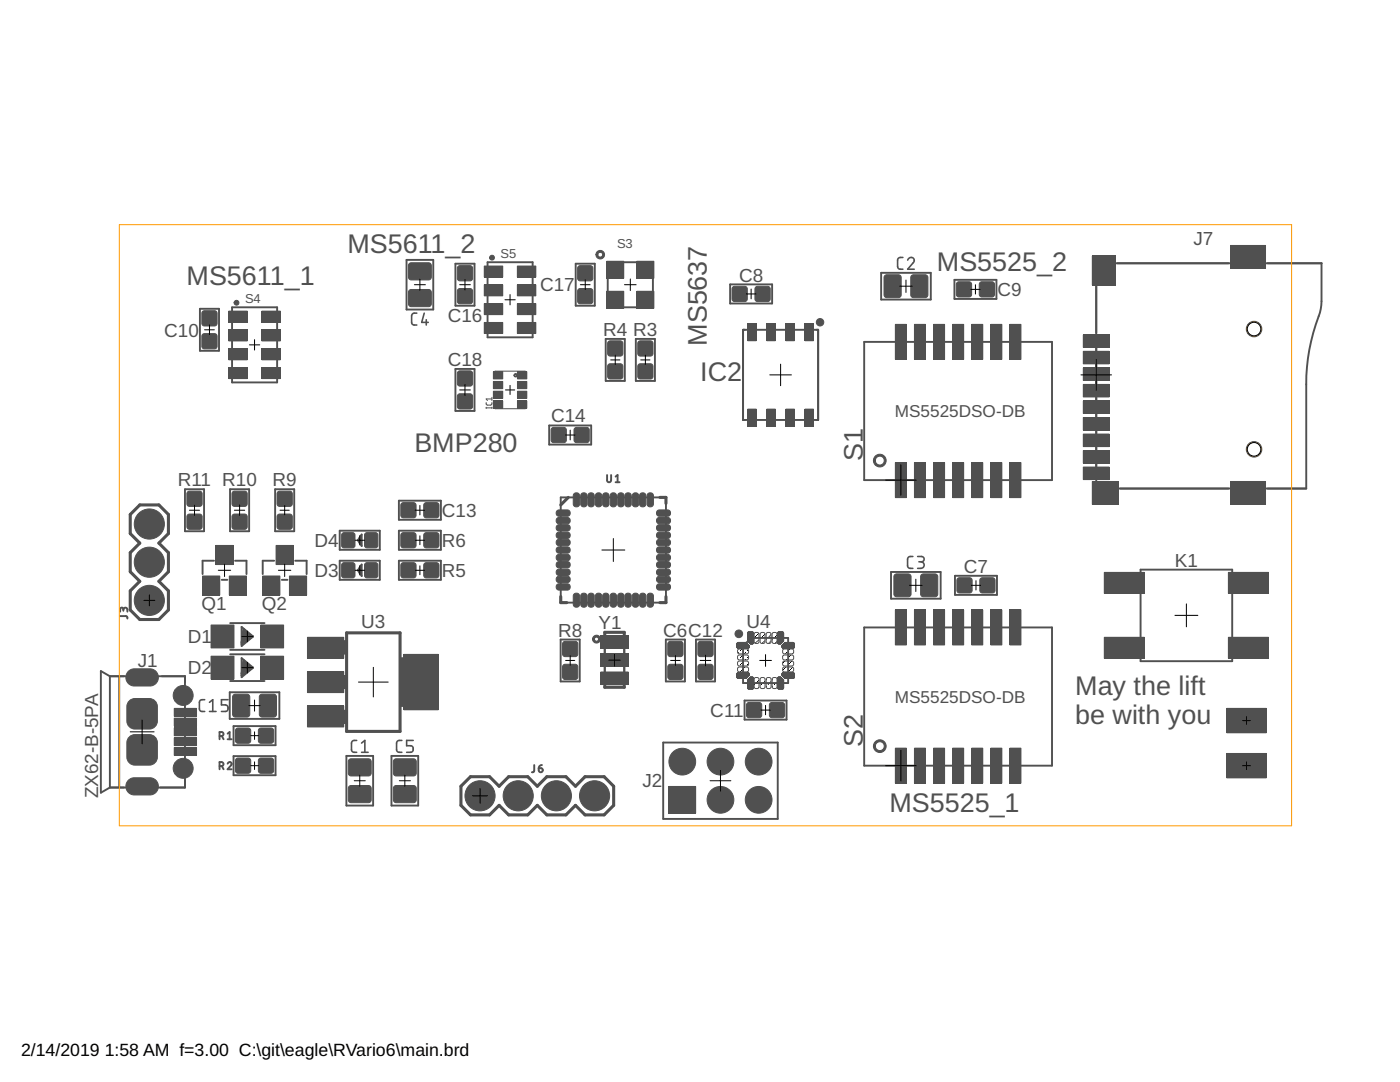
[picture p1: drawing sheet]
<svg xmlns="http://www.w3.org/2000/svg" width="279mm" height="216mm" viewBox="0 0 279 216" stroke-linecap="round" stroke-linejoin="round" font-family="sans-serif">
<defs><g id="words">
<g font-size="5.4" fill="#505050">
<text x="69.3" y="50.5">MS5611_2</text>
<text x="37.2" y="56.8">MS5611_1</text>
<text x="187" y="54">MS5525_2</text>
<text x="141.1" y="69" transform="rotate(-90 141.1 69)">MS5637</text>
<text x="139.7" y="76.1">IC2</text>
<text x="82.7" y="90.1">BMP280</text>
<text x="172.2" y="92" transform="rotate(-90 172.2 92)">S1</text>
<text x="214.6" y="138.7">May the lift</text>
<text x="172.2" y="149" transform="rotate(-90 172.2 149)">S2</text>
<text x="214.6" y="144.4">be with you</text>
<text x="177.5" y="162.1">MS5525_1</text>
</g>
<g font-size="3.8" fill="#505050">
<text x="238.2" y="48.8">J7</text>
<text x="107.8" y="58.2">C17</text>
<text x="147.5" y="56.2">C8</text>
<text x="199" y="59.1">C9</text>
<text x="89.3" y="64.2">C16</text>
<text x="32.8" y="67.1">C10</text>
<text x="120.4" y="67.1">R4 R3</text>
<text x="89.3" y="73">C18</text>
<text x="110" y="84.1">C14</text>
<text x="35.5" y="97">R11 R10</text>
<text x="54.4" y="97">R9</text>
<text x="88.2" y="103.1">C13</text>
<text x="62.8" y="109.1">D4</text>
<text x="88.2" y="109.1">R6</text>
<text x="234.5" y="113.1">K1</text>
<text x="62.8" y="115.1">D3</text>
<text x="88.2" y="115.1">R5</text>
<text x="192.4" y="114.3">C7</text>
<text x="40.2" y="121.8">Q1</text>
<text x="52.2" y="121.8">Q2</text>
<text x="72.1" y="125.2">U3</text>
<text x="119.5" y="125.5">Y1</text>
<text x="149" y="125.3">U4</text>
<text x="37.5" y="128.3">D1</text>
<text x="111.4" y="127">R8</text>
<text x="132.4" y="127">C6C12</text>
<text x="27.5" y="133.1">J1</text>
<text x="37.5" y="134.6">D2</text>
<text x="141.8" y="143">C11</text>
<text x="19.6" y="159.3" transform="rotate(-90 19.6 159.3)">ZX62-B-5PA</text>
<text x="128.2" y="157.1">J2</text>
</g>
<g font-size="3.5">
<text x="4.2" y="210.7">2/14/2019</text>
<text x="20.9" y="210.7">1:58 AM f=3.00 C:\git\eagle\RVario6\main.brd</text>
</g>
<g font-size="3.4" fill="#505050">
<text x="178.6" y="83.2">MS5525DSO-DB</text>
<text x="178.6" y="140.2">MS5525DSO-DB</text>
</g>
<g font-size="2.6" fill="#505050">
<text x="99.9" y="51.4">S5</text>
<text x="123.1" y="49.6">S3</text>
<text x="48.9" y="60.4">S4</text>
</g>
</g></defs>
<g fill="#505050" stroke="#505050" stroke-width=".2">
<path d="M47.1 145.5l.4-.2h2.3l.2 .5v2.3l-.5 .2-2.3-.1-.2-.4z" fill-rule="evenodd"/>
<path d="M51.6 145.5l.5-.2h2.3l.2 .5-.1 2.3-.4 .2-2.3-.1-.2-.4z" fill-rule="evenodd"/>
<path d="M47.2 151.3h2.3l.5 .2v2.3l-.2 .4-2.3 .1-.4-.3-.1-2.2z" fill-rule="evenodd"/>
<path d="M51.6 151.5l.5-.2h2.3l.2 .5-.1 2.2-.4 .3-2.3-.1-.2-.4z" fill-rule="evenodd"/>
<path d="M111.3 101.8l1.9-.1a.64 .64 0 0 1 .6 .7 .64 .64 0 0 1-.6 .6h-1.6a.66 .66 0 0 1-.6-.5 .66 .66 0 0 1 .3-.7z" fill-rule="evenodd"/>
<path d="M111.3 103.3h1.9a.64 .64 0 0 1 .6 .6 .64 .64 0 0 1-.6 .6h-1.6a.66 .66 0 0 1-.6-.5 .66 .66 0 0 1 .3-.7z" fill-rule="evenodd"/>
<path d="M111.3 104.8l1.9-.1a.64 .64 0 0 1 .6 .6 .64 .64 0 0 1-.6 .7h-1.6a.66 .66 0 0 1-.6-.5 .66 .66 0 0 1 .3-.7z" fill-rule="evenodd"/>
<path d="M111.3 106.2h1.9a.64 .64 0 0 1 .6 .6 .64 .64 0 0 1-.6 .6h-1.6a.66 .66 0 0 1-.6-.5 .66 .66 0 0 1 .3-.7z" fill-rule="evenodd"/>
<path d="M111.3 107.7l1.9-.1a.64 .64 0 0 1 .6 .6 .64 .64 0 0 1-.6 .7h-1.6a.66 .66 0 0 1-.6-.5 .66 .66 0 0 1 .3-.7z" fill-rule="evenodd"/>
<path d="M111.3 109.2l1.9-.1a.64 .64 0 0 1 .6 .6 .64 .64 0 0 1-.6 .7h-1.6a.66 .66 0 0 1-.6-.5 .66 .66 0 0 1 .3-.7z" fill-rule="evenodd"/>
<path d="M111.3 110.7l1.9-.1a.64 .64 0 0 1 .6 .7 .64 .64 0 0 1-.6 .6h-1.6a.66 .66 0 0 1-.6-.5 .66 .66 0 0 1 .3-.7z" fill-rule="evenodd"/>
<path d="M111.3 112.1h1.9a.64 .64 0 0 1 .6 .6 .64 .64 0 0 1-.6 .6h-1.6a.66 .66 0 0 1-.6-.5 .66 .66 0 0 1 .3-.7z" fill-rule="evenodd"/>
<path d="M111.3 113.6h1.9a.64 .64 0 0 1 .6 .6 .64 .64 0 0 1-.6 .6h-1.6a.66 .66 0 0 1-.6-.5 .66 .66 0 0 1 .3-.7z" fill-rule="evenodd"/>
<path d="M111.3 115.1l1.9-.1a.64 .64 0 0 1 .6 .6 .64 .64 0 0 1-.6 .6h-1.6a.66 .66 0 0 1-.6-.5 .66 .66 0 0 1 .3-.6z" fill-rule="evenodd"/>
<path d="M111.3 116.6l1.9-.1a.64 .64 0 0 1 .6 .6 .64 .64 0 0 1-.6 .7h-1.6a.66 .66 0 0 1-.6-.6 .66 .66 0 0 1 .3-.6z" fill-rule="evenodd"/>
<path d="M114.5 118.6a.66 .66 0 0 1 .7-.2 .66 .66 0 0 1 .5 .5v1.7a.64 .64 0 0 1-.7 .6 .64 .64 0 0 1-.6-.6z" fill-rule="evenodd"/>
<path d="M116 118.6a.66 .66 0 0 1 .7-.2 .66 .66 0 0 1 .5 .5v1.7a.64 .64 0 0 1-.7 .6 .64 .64 0 0 1-.6-.6z" fill-rule="evenodd"/>
<path d="M117.4 118.6a.66 .66 0 0 1 .7-.2 .66 .66 0 0 1 .5 .5v1.7a.64 .64 0 0 1-.6 .6 .64 .64 0 0 1-.7-.6z" fill-rule="evenodd"/>
<path d="M118.9 118.6a.66 .66 0 0 1 .7-.2 .66 .66 0 0 1 .5 .5v1.7a.64 .64 0 0 1-.6 .6 .64 .64 0 0 1-.7-.6z" fill-rule="evenodd"/>
<path d="M120.3 118.6a.66 .66 0 0 1 .7-.2 .66 .66 0 0 1 .5 .5v1.7a.64 .64 0 0 1-.6 .6 .64 .64 0 0 1-.6-.6z" fill-rule="evenodd"/>
<path d="M121.8 118.6a.66 .66 0 0 1 .7-.2 .66 .66 0 0 1 .5 .5v1.7a.64 .64 0 0 1-.6 .6 .64 .64 0 0 1-.6-.6z" fill-rule="evenodd"/>
<path d="M123.4 118.6a.66 .66 0 0 1 .6-.2 .66 .66 0 0 1 .5 .5v1.7a.64 .64 0 0 1-.6 .6 .64 .64 0 0 1-.6-.6z" fill-rule="evenodd"/>
<path d="M124.8 118.6a.66 .66 0 0 1 .7-.2 .66 .66 0 0 1 .5 .5v1.7a.64 .64 0 0 1-.7 .6 .64 .64 0 0 1-.6-.6z" fill-rule="evenodd"/>
<path d="M126.3 118.6a.66 .66 0 0 1 .7-.2 .66 .66 0 0 1 .5 .5v1.7a.64 .64 0 0 1-.7 .6 .64 .64 0 0 1-.6-.6z" fill-rule="evenodd"/>
<path d="M127.7 118.6a.66 .66 0 0 1 .7-.2 .66 .66 0 0 1 .5 .5v1.7a.64 .64 0 0 1-.6 .6 .64 .64 0 0 1-.7-.6z" fill-rule="evenodd"/>
<path d="M129.2 118.6a.66 .66 0 0 1 .7-.2 .66 .66 0 0 1 .5 .5v1.7a.64 .64 0 0 1-.6 .6 .64 .64 0 0 1-.7-.6z" fill-rule="evenodd"/>
<path d="M131.3 116.6l2-.1a.64 .64 0 0 1 .5 .6 .64 .64 0 0 1-.5 .7h-1.7a.66 .66 0 0 1-.6-.6 .66 .66 0 0 1 .3-.6z" fill-rule="evenodd"/>
<path d="M131.3 115.1l2-.1a.64 .64 0 0 1 .5 .6 .64 .64 0 0 1-.5 .6h-1.7a.66 .66 0 0 1-.6-.5 .66 .66 0 0 1 .3-.6z" fill-rule="evenodd"/>
<path d="M131.3 113.6h2a.64 .64 0 0 1 .5 .6 .64 .64 0 0 1-.5 .6h-1.7a.66 .66 0 0 1-.6-.5 .66 .66 0 0 1 .3-.7z" fill-rule="evenodd"/>
<path d="M131.3 112.1h2a.64 .64 0 0 1 .5 .6 .64 .64 0 0 1-.5 .6h-1.7a.66 .66 0 0 1-.6-.5 .66 .66 0 0 1 .3-.7z" fill-rule="evenodd"/>
<path d="M131.3 110.7l2-.1a.64 .64 0 0 1 .5 .7 .64 .64 0 0 1-.5 .6h-1.7a.66 .66 0 0 1-.6-.5 .66 .66 0 0 1 .3-.7z" fill-rule="evenodd"/>
<path d="M131.3 109.2l2-.1a.64 .64 0 0 1 .5 .6 .64 .64 0 0 1-.5 .7h-1.7a.66 .66 0 0 1-.6-.5 .66 .66 0 0 1 .3-.7z" fill-rule="evenodd"/>
<path d="M131.3 107.7l2-.1a.64 .64 0 0 1 .5 .6 .64 .64 0 0 1-.5 .7h-1.7a.66 .66 0 0 1-.6-.5 .66 .66 0 0 1 .3-.7z" fill-rule="evenodd"/>
<path d="M131.3 106.2h2a.64 .64 0 0 1 .5 .6 .64 .64 0 0 1-.5 .6h-1.7a.66 .66 0 0 1-.6-.5 .66 .66 0 0 1 .3-.7z" fill-rule="evenodd"/>
<path d="M131.3 104.8l2-.1a.64 .64 0 0 1 .5 .6 .64 .64 0 0 1-.5 .7h-1.7a.66 .66 0 0 1-.6-.5 .66 .66 0 0 1 .3-.7z" fill-rule="evenodd"/>
<path d="M131.3 103.3h2a.64 .64 0 0 1 .5 .6 .64 .64 0 0 1-.5 .6h-1.7a.66 .66 0 0 1-.6-.5 .66 .66 0 0 1 .3-.7z" fill-rule="evenodd"/>
<path d="M131.3 101.8l2-.1a.64 .64 0 0 1 .5 .7 .64 .64 0 0 1-.5 .6h-1.7a.66 .66 0 0 1-.6-.5 .66 .66 0 0 1 .3-.7z" fill-rule="evenodd"/>
<path d="M129.2 98.6a.66 .66 0 0 1 .7-.2 .66 .66 0 0 1 .5 .5v1.7a.64 .64 0 0 1-.6 .5 .64 .64 0 0 1-.7-.5z" fill-rule="evenodd"/>
<path d="M127.7 98.6a.66 .66 0 0 1 .7-.2 .66 .66 0 0 1 .5 .5v1.7a.64 .64 0 0 1-.6 .5 .64 .64 0 0 1-.7-.5z" fill-rule="evenodd"/>
<path d="M126.3 98.6a.66 .66 0 0 1 .7-.2 .66 .66 0 0 1 .5 .5v1.7a.64 .64 0 0 1-.7 .5 .64 .64 0 0 1-.6-.5z" fill-rule="evenodd"/>
<path d="M124.8 98.6a.66 .66 0 0 1 .7-.2 .66 .66 0 0 1 .5 .5v1.7a.64 .64 0 0 1-.7 .5 .64 .64 0 0 1-.6-.5z" fill-rule="evenodd"/>
<path d="M123.4 98.6a.66 .66 0 0 1 .6-.2 .66 .66 0 0 1 .5 .5v1.7a.64 .64 0 0 1-.6 .5 .64 .64 0 0 1-.6-.5z" fill-rule="evenodd"/>
<path d="M121.8 98.6a.66 .66 0 0 1 .7-.2 .66 .66 0 0 1 .5 .5v1.7a.64 .64 0 0 1-.6 .5 .64 .64 0 0 1-.6-.5z" fill-rule="evenodd"/>
<path d="M120.3 98.6a.66 .66 0 0 1 .7-.2 .66 .66 0 0 1 .5 .5v1.7a.64 .64 0 0 1-.6 .5 .64 .64 0 0 1-.6-.5z" fill-rule="evenodd"/>
<path d="M118.9 98.6a.66 .66 0 0 1 .7-.2 .66 .66 0 0 1 .5 .5v1.7a.64 .64 0 0 1-.6 .5 .64 .64 0 0 1-.7-.5z" fill-rule="evenodd"/>
<path d="M117.4 98.6a.66 .66 0 0 1 .7-.2 .66 .66 0 0 1 .5 .5v1.7a.64 .64 0 0 1-.6 .5 .64 .64 0 0 1-.7-.5z" fill-rule="evenodd"/>
<path d="M116 98.6a.66 .66 0 0 1 .7-.2 .66 .66 0 0 1 .5 .5v1.7a.64 .64 0 0 1-.7 .5 .64 .64 0 0 1-.6-.5z" fill-rule="evenodd"/>
<path d="M114.5 98.6a.66 .66 0 0 1 .7-.2 .66 .66 0 0 1 .5 .5v1.7a.64 .64 0 0 1-.7 .5 .64 .64 0 0 1-.6-.5z" fill-rule="evenodd"/>
<path d="M25.8 139.9l.7-.5h.4h2.9a1.62 1.62 0 0 1 1.6 1.6v2.9a1.62 1.62 0 0 1-1.6 1.6h-2.9a1.62 1.62 0 0 1-1.6-1.6v-2.9l.1-.4z" fill-rule="evenodd"/>
<path d="M25.8 147.1l.7-.5h.4h2.9a1.62 1.62 0 0 1 1.6 1.6v2.9a1.62 1.62 0 0 1-1.6 1.6h-2.9a1.62 1.62 0 0 1-1.6-1.6v-2.9l.1-.4z" fill-rule="evenodd"/>
<path d="M69.8 156.8h4l.3 .5-.1 2.6-.5 .3-3.7-.1-.3-.5v-2.3z" fill-rule="evenodd"/>
<path d="M69.8 151.5h4l.3 .5-.1 2.6-.5 .2h-3.7l-.3-.5v-2.3z" fill-rule="evenodd"/>
<path d="M176.5 55.1l.5-.3h2.3l.5 .3 .1 3.7-.3 .5-2.6 .1-.5-.3z" fill-rule="evenodd"/>
<path d="M181.8 55.1l.5-.3h2.3l.5 .3 .1 3.7-.3 .5-2.6 .1-.5-.3z" fill-rule="evenodd"/>
<path d="M178.5 114.8l.5-.3h2.3l.4 .3 .1 3.7-.3 .5-2.5 .1-.5-.3z" fill-rule="evenodd"/>
<path d="M183.8 114.8l.5-.3h2.3l.5 .3 .1 3.7-.3 .5-2.6 .1-.5-.3z" fill-rule="evenodd"/>
<path d="M81.8 57.8h4l.3 .5-.1 2.6-.5 .3-3.7-.1-.3-.5v-2.3z" fill-rule="evenodd"/>
<path d="M81.8 52.5h4l.3 .5-.1 2.6-.5 .3-3.7-.1-.3-.5v-2.3z" fill-rule="evenodd"/>
<path d="M78.8 156.8h4l.3 .5-.1 2.6-.5 .3-3.7-.1-.3-.5v-2.3z" fill-rule="evenodd"/>
<path d="M78.8 151.5h4l.3 .5-.1 2.6-.5 .2h-3.7l-.3-.5v-2.3z" fill-rule="evenodd"/>
<path d="M133.5 132.6l2.3-.1 .4 .3 .1 2.3-.2 .4-2.3 .1-.5-.3v-2.2z" fill-rule="evenodd"/>
<path d="M133.5 128h2.3l.4 .2 .1 2.3-.2 .5h-2.3l-.5-.2v-2.3z" fill-rule="evenodd"/>
<path d="M195.6 115.5l.5-.2h2.2l.3 .5-.1 2.3-.4 .2h-2.3l-.3-.5z" fill-rule="evenodd"/>
<path d="M191 115.5l.5-.2h2.3l.2 .5-.1 2.3-.4 .2h-2.3l-.2-.5z" fill-rule="evenodd"/>
<path d="M146.3 57.2l2.3-.1 .5 .3v2.3l-.2 .4-2.3 .1-.4-.3-.1-2.3z" fill-rule="evenodd"/>
<path d="M150.9 57.2l2.3-.1 .4 .3 .1 2.3-.2 .4-2.3 .1-.5-.3v-2.3z" fill-rule="evenodd"/>
<path d="M195.5 56.5l.4-.3 2.3 .1 .3 .4-.1 2.3-.4 .3-2.3-.1-.3-.5z" fill-rule="evenodd"/>
<path d="M190.9 56.5l.5-.3 2.3 .1 .2 .4-.1 2.3-.4 .3-2.3-.1-.2-.5z" fill-rule="evenodd"/>
<path d="M40.4 66.8l.4-.2h2.3l.2 .5v2.3l-.5 .2-2.3-.1-.2-.4z" fill-rule="evenodd"/>
<path d="M40.4 62.3l.4-.3 2.3 .1 .2 .4v2.3l-.5 .2h-2.3l-.2-.5z" fill-rule="evenodd"/>
<path d="M127.5 68.1l2.3-.1 .5 .3v2.2l-.2 .5-2.3 .1-.5-.3v-2.3z" fill-rule="evenodd"/>
<path d="M127.5 72.7l2.3-.1 .5 .2v2.3l-.2 .5h-2.3l-.5-.2v-2.3z" fill-rule="evenodd"/>
<path d="M121.3 68.3l.5-.3 2.3 .1 .2 .4-.1 2.3-.4 .3-2.3-.1-.2-.5z" fill-rule="evenodd"/>
<path d="M121.3 72.8l.5-.2 2.3 .1 .2 .4-.1 2.3-.4 .2h-2.3l-.2-.5z" fill-rule="evenodd"/>
<path d="M147.2 129.7l.3-.2h1.6l.2 .2 .1 .4-.3 .4h-1.6l-.3-.2z" fill-rule="evenodd"/>
<path d="M147.2 130.9l.3-.2h1.6l.2 .2 .1 .4-.3 .4h-1.6l-.3-.2z" fill-rule="evenodd"/>
<path d="M147.2 132.1l.3-.2h1.6l.2 .2 .1 .4-.3 .4h-1.6l-.3-.2z" fill-rule="evenodd"/>
<path d="M147.2 133.3l.3-.2h1.6l.2 .2 .1 .4-.3 .4h-1.6l-.3-.2z" fill-rule="evenodd"/>
<path d="M150.7 135.2h.6l.2 .3v1.6l-.4 .3-.4-.1-.2-.2v-1.6z" fill-rule="evenodd"/>
<path d="M151.9 135.2h.6l.2 .3v1.6l-.4 .3-.4-.1-.2-.2v-1.6z" fill-rule="evenodd"/>
<path d="M153.1 135.2h.6l.2 .3v1.6l-.4 .3-.4-.1-.2-.2v-1.6z" fill-rule="evenodd"/>
<path d="M154.3 135.2h.6l.2 .3v1.6l-.4 .3-.4-.1-.2-.2v-1.6z" fill-rule="evenodd"/>
<path d="M156.2 133.3l.3-.2h1.5l.3 .2 .1 .4-.4 .4h-1.5l-.3-.2z" fill-rule="evenodd"/>
<path d="M156.2 132.1l.3-.2h1.5l.3 .2 .1 .4-.4 .4h-1.5l-.3-.2z" fill-rule="evenodd"/>
<path d="M156.2 130.9l.3-.2h1.5l.3 .2 .1 .4-.4 .4h-1.5l-.3-.2z" fill-rule="evenodd"/>
<path d="M156.2 129.7l.3-.2h1.5l.3 .2 .1 .4-.4 .4h-1.5l-.3-.2z" fill-rule="evenodd"/>
<path d="M154.3 126.2h.6l.2 .3v1.6l-.4 .3h-.4l-.2-.3v-1.6z" fill-rule="evenodd"/>
<path d="M153.1 126.2h.6l.2 .3v1.6l-.4 .3h-.4l-.2-.3v-1.6z" fill-rule="evenodd"/>
<path d="M151.9 126.2h.6l.2 .3v1.6l-.4 .3h-.4l-.2-.3v-1.6z" fill-rule="evenodd"/>
<path d="M150.7 126.2h.6l.2 .3v1.6l-.4 .3h-.4l-.2-.3v-1.6z" fill-rule="evenodd"/>
<path d="M149.2 140.2h2.3l.4 .2 .1 2.3-.2 .4-2.3 .1-.5-.2v-2.3z" fill-rule="evenodd"/>
<path d="M153.6 140.4l.5-.2h2.2l.3 .5-.1 2.3-.4 .2-2.3-.1-.3-.4z" fill-rule="evenodd"/>
<path d="M139.5 132.6l2.3-.1 .5 .3v2.3l-.2 .4-2.3 .1-.5-.3v-2.2z" fill-rule="evenodd"/>
<path d="M139.3 128.2l.5-.2h2.3l.2 .5v2.3l-.5 .2h-2.3l-.2-.5z" fill-rule="evenodd"/>
<path d="M72.8 112.5l.4-.2h1.7l.5 .2v2.3l-.2 .5h-2l-.4-.2z" fill-rule="evenodd"/>
<path d="M68.2 112.5l.5-.2h1.7l.4 .2v2.3l-.2 .5h-1.9l-.5-.2z" fill-rule="evenodd"/>
<path d="M72.8 106.5l.4-.2h1.7l.5 .2v2.4l-.2 .4h-2l-.4-.2z" fill-rule="evenodd"/>
<path d="M68.2 106.5l.5-.2h1.7l.4 .2v2.4l-.2 .4h-1.9l-.5-.2z" fill-rule="evenodd"/>
<path d="M84.8 112.3h2.3l.4 .2 .1 2.3-.2 .4-2.3 .1-.5-.2v-2.3z" fill-rule="evenodd"/>
<path d="M80.2 112.3h2.3l.5 .2v2.3l-.2 .4-2.3 .1-.4-.2-.1-2.3z" fill-rule="evenodd"/>
<path d="M84.6 106.5l.5-.2h2.3l.2 .5-.1 2.3-.4 .2h-2.3l-.2-.5z" fill-rule="evenodd"/>
<path d="M80.1 106.5l.4-.2h2.3l.2 .5v2.3l-.5 .2h-2.3l-.2-.5z" fill-rule="evenodd"/>
<path d="M80.1 100.5l.4-.2 2.3 .1 .2 .4v2.3l-.5 .2h-2.3l-.2-.5z" fill-rule="evenodd"/>
<path d="M84.8 100.4l2.3-.1 .4 .2 .1 2.3-.2 .5h-2.3l-.5-.2v-2.3z" fill-rule="evenodd"/>
<path d="M112.5 132.6l2.3-.1 .4 .3 .1 2.3-.2 .4-2.3 .1-.5-.3v-2.2z" fill-rule="evenodd"/>
<path d="M112.5 128h2.3l.4 .2 .1 2.3-.2 .5h-2.3l-.5-.2v-2.3z" fill-rule="evenodd"/>
<path d="M110.2 85.4l2.3-.1 .5 .2v2.3l-.2 .5h-2.3l-.4-.2-.1-2.3z" fill-rule="evenodd"/>
<path d="M114.8 85.4l2.3-.1 .4 .2 .1 2.3-.3 .5h-2.2l-.5-.2v-2.3z" fill-rule="evenodd"/>
<path d="M51.8 138.8l.5-.3h2.3l.5 .3 .1 3.7-.3 .5-2.6 .1-.5-.3z" fill-rule="evenodd"/>
<path d="M46.5 138.8l.5-.3h2.3l.5 .3v3.7l-.2 .5-2.6 .1-.5-.3z" fill-rule="evenodd"/>
<path d="M91.3 57.8l.5-.2h2.3l.2 .5-.1 2.3-.4 .2h-2.3l-.2-.5z" fill-rule="evenodd"/>
<path d="M91.5 53.1l2.3-.1 .4 .3 .1 2.2-.2 .5h-2.3l-.5-.2v-2.3z" fill-rule="evenodd"/>
<path d="M115.5 57.6h2.3l.5 .2v2.3l-.2 .5h-2.3l-.5-.2v-2.3z" fill-rule="evenodd"/>
<path d="M115.5 53.1l2.3-.1 .5 .3v2.2l-.2 .5h-2.3l-.5-.2v-2.3z" fill-rule="evenodd"/>
<path d="M91.5 74.1l2.3-.1 .4 .3 .1 2.2-.2 .5h-2.3l-.5-.2v-2.3z" fill-rule="evenodd"/>
<path d="M91.3 78.8l.5-.2h2.3l.2 .5-.1 2.3-.4 .2-2.3-.1-.2-.4z" fill-rule="evenodd"/>
<path d="M55.5 102.6h2.3l.5 .2v2.3l-.2 .5h-2.3l-.4-.2-.1-2.3z" fill-rule="evenodd"/>
<path d="M55.5 98.1l2.3-.1 .5 .3v2.2l-.2 .5h-2.3l-.4-.2-.1-2.3z" fill-rule="evenodd"/>
<path d="M46.5 98.1l2.3-.1 .5 .3v2.2l-.2 .5h-2.3l-.4-.2-.1-2.3z" fill-rule="evenodd"/>
<path d="M46.4 102.8l.4-.2h2.3l.2 .5v2.3l-.5 .2h-2.3l-.2-.5z" fill-rule="evenodd"/>
<path d="M37.4 102.8l.4-.2h2.3l.2 .5v2.3l-.5 .2h-2.2l-.3-.5z" fill-rule="evenodd"/>
<path d="M37.4 98.3l.4-.3 2.3 .1 .2 .4v2.3l-.5 .2h-2.2l-.3-.5z" fill-rule="evenodd"/>
<path d="M118.5 127a.79 .79 0 0 1 1.2 .1 .79 .79 0 0 1-.4 1.2 .79 .79 0 0 1-1-.8h.3a.41 .41 0 0 1 .6-.3 .41 .41 0 0 1 .1 .7 .41 .41 0 0 1-.6-.2l-.1-.2h-.3z" fill-rule="evenodd"/>
<path d="M46.8 60.2a.49 .49 0 0 1 .8-.1 .49 .49 0 0 1-.2 .8 .49 .49 0 0 1-.7-.5l.5-.1 .1 .2-.6-.1z" fill-rule="evenodd"/>
<path d="M97.8 51.2a.49 .49 0 0 1 .8-.1 .49 .49 0 0 1-.2 .8 .49 .49 0 0 1-.7-.5l.5-.1 .1 .2-.6-.1z" fill-rule="evenodd"/>
<path d="M119.1 50.3a.86 .86 0 0 1 1.4 0 .86 .86 0 0 1-.4 1.3 .86 .86 0 0 1-1.2-.8h.4a.49 .49 0 0 1 .7-.4 .49 .49 0 0 1 .1 .8 .49 .49 0 0 1-.8-.2v-.2h-.4z" fill-rule="evenodd"/>
<path d="M174.7 148a1.27 1.27 0 0 1 2 .3 1.27 1.27 0 0 1-.8 1.8 1.27 1.27 0 0 1-1.6-1.2h.4a.89 .89 0 0 1 1.2-.9 .89 .89 0 0 1 .3 1.5 .89 .89 0 0 1-1.5-.4v-.2h-.4z" fill-rule="evenodd"/>
<path d="M102.6 74.7a.35 .35 0 0 1 .6 0 .35 .35 0 0 1-.2 .5 .35 .35 0 0 1-.4-.3l.2-.1a.19 .19 0 0 1 .2-.1 .19 .19 0 0 1 .1 .3 .19 .19 0 0 1-.3 .1l-.2-.2z" fill-rule="evenodd"/>
<path d="M174.7 91a1.27 1.27 0 0 1 2 .3 1.27 1.27 0 0 1-.8 1.8 1.27 1.27 0 0 1-1.6-1.2h.4a.89 .89 0 0 1 1.2-.9 .89 .89 0 0 1 .3 1.5 .89 .89 0 0 1-1.5-.4v-.2h-.4z" fill-rule="evenodd"/>
<circle cx="36.6" cy="138.8" r="1.99"/>
<circle cx="36.6" cy="153.3" r="1.99"/>
<circle cx="148.3" cy="128.8" r=".51"/>
<circle cx="148.3" cy="134.8" r=".51"/>
<circle cx="149.8" cy="136.3" r=".5"/>
<circle cx="155.8" cy="136.3" r=".5"/>
<circle cx="157.3" cy="134.8" r=".51"/>
<circle cx="157.3" cy="128.8" r=".51"/>
<circle cx="155.8" cy="127.3" r=".5"/>
<circle cx="149.8" cy="127.3" r=".5"/>
<circle cx="143.8" cy="159.6" r="2.67"/>
<circle cx="151.4" cy="159.6" r="2.67"/>
<circle cx="151.4" cy="152" r="2.67"/>
<circle cx="143.8" cy="152" r="2.67"/>
<circle cx="136.2" cy="152" r="2.67"/>
<circle cx="29.8" cy="119.8" r="3"/>
<circle cx="29.8" cy="112.2" r="3"/>
<circle cx="29.8" cy="104.6" r="3"/>
<circle cx="95.8" cy="158.8" r="3"/>
<circle cx="103.4" cy="158.8" r="3"/>
<circle cx="111" cy="158.8" r="3"/>
<circle cx="118.7" cy="158.8" r="3"/>
<circle cx="250.3" cy="89.7" r="1.55"/>
<circle cx="250.3" cy="65.7" r="1.55"/>
<circle cx="147.4" cy="126.5" r=".76"/>
<circle cx="163.7" cy="64.3" r=".74"/>
</g>
<g fill="#505050" stroke="#505050" stroke-width=".2">
<path d="M34.8 143.3h4.4v1.6h-4.4z"/>
<path d="M34.8 141.4h4.4v1.5h-4.4z"/>
<path d="M34.8 145.2h4.4v1.6h-4.4z"/>
<path d="M34.8 147.2h4.4v1.6h-4.4z"/>
<path d="M34.8 149.2h4.4v1.5h-4.4z"/>
<path d="M25.5 134.1l.5-.5 .7-.1h3.4a1.72 1.72 0 0 1 1.5 1.7 1.72 1.72 0 0 1-1.5 1.7h-3.4a1.73 1.73 0 0 1-1.2-2.8z"/>
<path d="M25.5 155.8l.5-.4 .7-.2h3.4a1.72 1.72 0 0 1 1.5 1.7 1.72 1.72 0 0 1-1.5 1.7h-3.4a1.73 1.73 0 0 1-1.2-2.8z"/>
<path d="M119.9 126.9h5.5v2.5h-5.5z"/>
<path d="M119.9 130.5h5.5v2.5h-5.5z"/>
<path d="M119.9 134.1h5.5v2.5h-5.5z"/>
<path d="M52 124.7h4.6v4.6h-4.6z"/>
<path d="M42.1 124.7h4.6v4.6h-4.6z"/>
<path d="M52 130.9h4.6v4.6h-4.6z"/>
<path d="M42.1 130.9h4.6v4.6h-4.6z"/>
<path d="M61.4 127.2h7.2v4.2h-7.2z"/>
<path d="M61.4 134h7.2v4.2h-7.2z"/>
<path d="M61.4 140.9h7.2v4.2h-7.2z"/>
<path d="M80.6 130.6h6.9v11h-6.9z"/>
<path d="M244.8 141.4h7.9v4.8h-7.9z"/>
<path d="M244.8 150.3h7.9v4.9h-7.9z"/>
<path d="M45.7 62.1h3.6v2.2h-3.6z"/>
<path d="M45.7 65.8h3.6v2.2h-3.6z"/>
<path d="M45.7 69.6h3.6v2.2h-3.6z"/>
<path d="M45.7 73.3h3.6v2.2h-3.6z"/>
<path d="M52.3 73.3h3.6v2.2h-3.6z"/>
<path d="M52.3 69.6h3.6v2.2h-3.6z"/>
<path d="M52.3 65.8h3.6v2.2h-3.6z"/>
<path d="M52.3 62.1h3.6v2.2h-3.6z"/>
<path d="M96.6 53.1h3.7v2.2h-3.7z"/>
<path d="M96.6 56.8h3.7v2.2h-3.7z"/>
<path d="M96.6 60.6h3.7v2.2h-3.7z"/>
<path d="M96.6 64.3h3.7v2.2h-3.7z"/>
<path d="M103.3 64.3h3.6v2.2h-3.6z"/>
<path d="M103.3 60.6h3.6v2.2h-3.6z"/>
<path d="M103.3 56.8h3.6v2.2h-3.6z"/>
<path d="M103.3 53.1h3.6v2.2h-3.6z"/>
<path d="M121.1 52.1h3.4v3.4h-3.4z"/>
<path d="M121.1 58.1h3.4v3.4h-3.4z"/>
<path d="M127.1 58.1h3.4v3.4h-3.4z"/>
<path d="M127.1 52.1h3.4v3.4h-3.4z"/>
<path d="M178.7 149.3h2.2v7h-2.2z"/>
<path d="M182.5 149.3h2.2v7h-2.2z"/>
<path d="M186.3 149.3h2.2v7h-2.2z"/>
<path d="M190.1 149.3h2.2v7h-2.2z"/>
<path d="M193.9 149.3h2.2v7h-2.2z"/>
<path d="M197.7 149.3h2.2v7h-2.2z"/>
<path d="M201.5 149.3h2.3v7h-2.3z"/>
<path d="M178.7 121.7h2.2v7h-2.2z"/>
<path d="M182.5 121.7h2.2v7h-2.2z"/>
<path d="M186.3 121.7h2.2v7h-2.2z"/>
<path d="M190.1 121.7h2.2v7h-2.2z"/>
<path d="M193.9 121.7h2.2v7h-2.2z"/>
<path d="M197.7 121.7h2.2v7h-2.2z"/>
<path d="M201.5 121.7h2.3v7h-2.3z"/>
<path d="M98.5 76.1h1.8v1.5h-1.8z"/>
<path d="M98.5 78.1h1.8v1.4h-1.8z"/>
<path d="M98.5 80h1.8v1.4h-1.8z"/>
<path d="M98.5 74.2h1.8v1.4h-1.8z"/>
<path d="M103.3 78.1h1.8v1.4h-1.8z"/>
<path d="M103.3 76.1h1.8v1.5h-1.8z"/>
<path d="M103.3 74.2h1.8v1.4h-1.8z"/>
<path d="M103.3 80h1.8v1.4h-1.8z"/>
<path d="M178.7 92.3h2.2v7h-2.2z"/>
<path d="M182.5 92.3h2.2v7h-2.2z"/>
<path d="M186.3 92.3h2.2v7h-2.2z"/>
<path d="M190.1 92.3h2.2v7h-2.2z"/>
<path d="M193.9 92.3h2.2v7h-2.2z"/>
<path d="M197.7 92.3h2.2v7h-2.2z"/>
<path d="M201.5 92.3h2.3v7h-2.3z"/>
<path d="M178.7 64.7h2.2v7h-2.2z"/>
<path d="M182.5 64.7h2.2v7h-2.2z"/>
<path d="M186.3 64.7h2.2v7h-2.2z"/>
<path d="M190.1 64.7h2.2v7h-2.2z"/>
<path d="M193.9 64.7h2.2v7h-2.2z"/>
<path d="M197.7 64.7h2.2v7h-2.2z"/>
<path d="M201.5 64.7h2.3v7h-2.3z"/>
<path d="M133.5 156.9h5.3v5.4h-5.3z"/>
<path d="M160.7 64.6h1.6v3.4h-1.6z"/>
<path d="M156.8 64.6h1.7v3.4h-1.7z"/>
<path d="M153 64.6h1.7v3.4h-1.7z"/>
<path d="M149.2 64.6h1.7v3.4h-1.7z"/>
<path d="M149.2 81.6h1.7v3.5h-1.7z"/>
<path d="M153 81.6h1.7v3.5h-1.7z"/>
<path d="M156.8 81.6h1.7v3.5h-1.7z"/>
<path d="M160.7 81.6h1.6v3.5h-1.6z"/>
<path d="M220.4 114.2h8v4.2h-8z"/>
<path d="M220.4 127.2h8v4.2h-8z"/>
<path d="M245.2 127.2h8v4.2h-8z"/>
<path d="M245.2 114.2h8v4.2h-8z"/>
<path d="M216.2 66.8h5.2v2.5h-5.2z"/>
<path d="M216.2 70.1h5.2v2.5h-5.2z"/>
<path d="M216.2 73.4h5.2v2.5h-5.2z"/>
<path d="M216.2 76.7h5.2v2.5h-5.2z"/>
<path d="M216.2 80h5.2v2.5h-5.2z"/>
<path d="M216.2 83.3h5.2v2.5h-5.2z"/>
<path d="M216.2 86.6h5.2v2.5h-5.2z"/>
<path d="M216.2 89.9h5.2v2.5h-5.2z"/>
<path d="M216.2 93.2h5.2v2.5h-5.2z"/>
<path d="M218 96.1h5.2v4.5h-5.2z"/>
<path d="M245.6 96.1h7v4.5h-7z"/>
<path d="M218 51.1h4.6v5.8h-4.6z"/>
<path d="M245.6 49h7v4.6h-7z"/>
<path d="M43.1 108.8h3.4v3.8h-3.4z"/>
<path d="M45.8 114.9h3.4v3.8h-3.4z"/>
<path d="M40.4 114.9h3.5v3.8h-3.5z"/>
<path d="M55.1 108.8h3.4v3.8h-3.4z"/>
<path d="M57.8 114.9h3.4v3.8h-3.4z"/>
<path d="M52.4 114.9h3.5v3.8h-3.5z"/>
<path d="M53 125.6h2.2v2.6h-2.2z"/>
<path d="M43.5 125.6h2.3v2.6h-2.3z"/>
<path d="M53 131.9h2.2v2.5h-2.2z"/>
<path d="M43.5 131.9h2.3v2.5h-2.3z"/>
<path d="M79.9 131.3h5.6v9.6h-5.6z"/>
<path d="M63.5 134.8h5.6v2.6h-5.6z"/>
<path d="M63.5 127.9h5.6v2.6h-5.6z"/>
<path d="M63.5 141.8h5.6v2.5h-5.6z"/>
<path d="M29 103.8h1.6v1.5h-1.6z"/>
<path d="M29 111.4h1.6v1.5h-1.6z"/>
<path d="M29 119h1.6v1.6h-1.6z"/>
<path d="M117.9 158h1.5v1.6h-1.5z"/>
<path d="M110.3 158h1.5v1.6h-1.5z"/>
<path d="M102.7 158h1.5v1.6h-1.5z"/>
<path d="M95 158h1.6v1.6h-1.6z"/>
<path d="M44.1 109.9h1.4v1.8h-1.4z"/>
<path d="M46.9 115.9h1.4v1.8h-1.4z"/>
<path d="M41.3 115.9h1.4v1.8h-1.4z"/>
<path d="M56.1 109.9h1.4v1.8h-1.4z"/>
<path d="M58.9 115.9h1.4v1.8h-1.4z"/>
<path d="M53.3 115.9h1.4v1.8h-1.4z"/>
</g>
<g fill="none" stroke="#505050" stroke-width=".2">
<path d="M98.2 79.3v.6M98.2 79.6h-1.2l.3 .3M98.8 74.2v-.1h6v.1M97 80.3v.4l.3 .1h.7l.2-.5M97 81.4h1.2M97 81.3v.2M98.2 81.3v.2M98.8 81.4v.2h6v-.2M147.1 129.1v.1M147.1 128.5v.6M147.1 134.5v.6M147.1 129.1h2.4"/>
<path d="M147.1 129h2.4M147.1 128.9h2.4M147.1 128.8h2.4M147.1 128.7h2.3M147.1 128.6h2.2M147.1 128.5h2.1M147.1 135h2.1M147.1 134.9h2.3M147.1 134.7h2.4M147.1 134.6h2.4M147.1 134.5h2.4M147.1 135.1v.1"/>
<path d="M147.1 129.2l.1 .1M147.1 128.4v.1M147.1 129.2h2.4M147.1 128.4h2M147.1 135.1h2M147.1 134.4h2.4M147.1 134.4v.1M147.1 135.2l.1 .1M147.1 129.3h2.3M147.1 128.3h1.9M147.2 129.3l.2 .1M147.2 128.3l-.1 .1"/>
<path d="M147.2 134.3h2.2M147.2 135.3h.1M147.2 134.3l-.1 .1M147.2 128.3h1.8M147.2 135.3h1.8M147.2 128.2h1.7l.6 .6M147.2 129.3h2.2M147.2 128.2v.1M147.2 128.2h1.7M147.2 135.3l.1 .1M147.2 135.3h1.7M149 135.3h-1.8"/>
<path d="M149.1 135.2h-2M149.2 127.9l.6 .6 .5-.1M149.2 127.9h1.2M149.2 127.8h1.2M149.2 127.7h1.2M149.2 127.6h1.2M149.2 127.5h1.2M149.2 127.4h1.2M149.2 127.3h1.2M149.2 127.2h1.2M149.2 127.1h1.2M149.2 127h1.2"/>
<path d="M149.2 126.9h1.2M149.2 126.8h1.2M149.2 126.7h1.2M149.2 126.6h1.2M149.2 126.5h1.2M149.2 126.4h1.2M149.2 126.4v1.5M149.2 135.7v1.5M149.2 137.2v.1M149.2 137.2h1.2M149.2 137.1h1.2M149.2 137h1.2"/>
<path d="M149.2 136.9h1.2M149.2 136.8h1.2M149.2 136.7h1.2M149.2 136.6h1.2M149.2 136.5h1.2M149.2 136.4h1.2M149.2 136.3h1.2M149.2 136.2h1.2M149.2 136.1h1.2M149.2 136h1.2M149.2 135.9h1.2M149.2 135.8h1.2"/>
<path d="M149.2 135.7h1.2M149.2 126.3h1.2M149.2 135.1h-2.1M149.2 137.3v.1M149.2 137.3h1.2M149.2 126.3v.1M149.2 128h1.2M149.2 126.2h1.1M149.2 137.4h.1M149.2 126.2v.1M149.3 126.2h1M149.3 137.4h1"/>
<path d="M149.3 135.6h1.1M149.3 135h-2.2M149.3 134.2h.1M149.3 126.2h-.1M149.3 128h1.1M149.3 134.2l-2.1 .1M149.4 128.1h1M149.4 134.9l-2.3 .1M149.4 135.5h1M149.4 129.3l-.2 .1M149.4 134.2v.1M149.4 129.3h-2.2"/>
<path d="M149.4 134.9h-2.3M149.4 129.3h.1M149.4 134.3l.1 .1M149.5 128.2h.9M149.5 135.4h.9M149.5 128.8v.4M149.5 134.4v.4M149.5 129.2l-.1 .1M149.5 134.8h-2.4M149.5 134.8l-.6 .6M149.6 128.3h.8M149.6 135.3h.8"/>
<path d="M149.6 128.4h.7M149.6 135.2h.7M149.7 128.4h.6M149.7 135.2h.6M149.8 128.5h.4M150.1 135.1h.2M150.1 126.1l.2 .1M150.1 126.1l-.8 .1M150.2 135.1h-.4l-.6 .6M150.3 135.1v.1M150.3 126.2h.1M150.3 128.4h.1"/>
<path d="M150.3 135.2l.1 .1M150.3 137.4h.1M150.3 126.2l.1 .1M150.3 137.4h-1.1M150.4 135.3v.1M150.4 137.3l-.1 .1M150.4 128.3l-.1 .1M150.4 126.3v.1M150.4 126.4v1.8M150.4 135.4v1.8M150.4 137.2v.1M150.4 137.2l-1.2 .1"/>
<path d="M150.4 128.2v.1M155.2 128.3v.1M155.2 126.3v2M155.2 135.3v2M155.2 128h1.1M155.2 127.9h1.2M155.2 127.8h1.2M155.2 127.7h1.2M155.2 127.6h1.2M155.2 127.5h1.2M155.2 127.4h1.2M155.2 127.3h1.2"/>
<path d="M155.2 127.2h1.2M155.2 127.1h1.2M155.2 127h1.2M155.2 126.9h1.2M155.2 126.8h1.2M155.2 126.7h1.2M155.2 126.6h1.2M155.2 126.5h1.2M155.2 126.4h1.2M155.2 126.3h1.2M155.2 135.3l.9 .1M155.2 135.3h.8"/>
<path d="M155.2 137.3h1.2M155.2 137.2h1.2M155.2 137.1h1.2M155.2 137h1.2M155.2 136.9h1.2M155.2 136.8h1.2M155.2 136.7h1.2M155.2 136.6h1.2M155.2 136.5h1.2M155.2 136.4h1.2M155.2 136.3h1.2M155.2 136.2h1.2"/>
<path d="M155.2 136.1h1.2M155.2 136h1.2M155.2 135.9h1.2M155.2 135.8h1.2M155.2 135.7h1.2M155.2 135.6l1.2 .1M155.2 135.6h1.1M155.2 135.5h1M155.2 135.4l1 .1M155.2 135.4h.9M155.2 137.3v.1M155.2 128.3h.8"/>
<path d="M155.2 128.4h.1M155.2 126.2v.1M155.2 126.2h1.1M155.2 135.2h.7M155.2 137.4h1.1M155.2 135.2v.1M155.2 137.4h.1M155.3 126.2h1M155.3 128.4h.6M155.3 135.1l.6 .1M155.3 137.4h1M155.3 126.2h-.1"/>
<path d="M155.3 135.1l-.1 .1M155.3 128.5h.5M155.3 135.1h.5M155.5 135.1h-.2M155.8 135.1l.6 .6M155.9 128.4h-.7M156 128.3h-.8M156.1 129.1h2.4M156.1 129h2.4M156.1 128.9h2.4M156.1 128.8h2.4M156.1 128.2h-.9"/>
<path d="M156.1 126.1l.2 .1M156.1 134.8l.6 .6M156.1 128.8v.3M156.1 134.5v.3M156.1 134.8h2.4M156.1 134.7h2.4M156.1 134.6h2.4M156.1 134.5h2.4M156.1 129.1v.1M156.1 129.2h2.4M156.1 126.1l-.8 .1M156.1 134.4v.1"/>
<path d="M156.1 134.4h2.4M156.1 129.2v.1M156.1 134.3h2.4M156.1 129.3h2.3M156.1 128.7h2.4M156.1 134.3v.1M156.1 134.9h2.4M156.1 134.3h2.3M156.1 129.3l.3 .1M156.2 134.3h2.2M156.2 129.3h2.2M156.2 128.7h2.3"/>
<path d="M156.2 128.1h-1M156.2 134.9h2.3M156.2 129.3h2.1M156.3 128.6h2.2M156.3 126.2h.1M156.3 134.2h2M156.3 134.2l-.2 .1M156.3 135h2.2M156.3 137.4h-1M156.3 128.5h2.2M156.3 126.2l.1 .1M156.3 128h-1.1"/>
<path d="M156.3 137.4h.1M156.4 127.9l-.6 .6-.5-.1M156.4 126.3v1.6M156.4 135.7v1.6M156.4 127.9h-1.2M156.4 135.1h2.1M156.4 137.3l-.1 .1M156.4 128.5h2.1M156.4 128.4h2.1M156.5 128.4h2M156.5 135.2h2M156.5 128.3h1.9"/>
<path d="M156.5 135.3h1.9M156.6 128.3h1.8M156.6 135.3h1.8M156.6 128.2h1.7M156.6 135.3h1.7M158.3 134.2l.1 .1M158.4 128.2h-1.7l-.6 .6M158.4 128.2v.1M158.4 135.3l-.1 .1M158.4 134.3l.1 .1M158.4 135.3h.1M158.4 129.3l-.2 .1"/>
<path d="M158.4 128.3l.1 .1M158.5 134.4v.1M158.5 135.2l-.1 .1M158.5 129.2l-.1 .1M158.5 128.4v.1M158.5 128.5v.6M158.5 134.5v.6M158.5 135.1v.1M158.5 129.1v.1"/>
</g>
<g fill="none" stroke="#505050" stroke-width=".38">
<path d="M81.1 51.9h5.4v9.9h-5.4zM90.9 52.6h3.8v8.4h-3.8zM97.3 52.3h9v15h-9zM114.9 52.6h3.8v8.4h-3.8zM121.3 52.3h9v9h-9zM145.7 56.7h8.4v3.9h-8.4zM175.9 54.4h9.9v5.4h-9.9zM190.5 55.8h8.4v3.8h-8.4zM263.7 52.5v8.4a12.8 12.8 0 0 1-1.1 3.8 37.4 37.4 0 0 0-1.9 12v20.8h-41.9v-40.8h3.4v-4.2h41.6M39.9 61.6h3.8v8.4h-3.8zM46.3 61.3h9v15h-9zM90.9 73.6h3.8v8.4h-3.8z"/>
<path d="M120.9 67.6h3.8v8.4h-3.8zM126.9 67.6h3.8v8.4h-3.8zM148.3 65.8h15v18h-15zM172.5 68.2h37.5v27.6h-37.5zM36.9 97.6h3.8v8.4h-3.8zM45.9 97.6h3.8v8.4h-3.8zM54.9 97.6h3.8v8.4h-3.8zM79.6 99.9h8.4v3.8h-8.4zM109.6 84.9h8.4v3.8h-8.4zM121.2 94.8v1a.4 .4 0 0 0 .4 .4 .4 .4 0 0 0 .4-.4v-1M122.9 95.1l.4-.3v1.4M122.9 96.2h.8"/>
<path d="M42.7 111.9h-2.3v2.7M44.2 115.7h1.2M46.9 111.9h2.3v2.7M54.7 111.9h-2.3v2.7M56.2 115.7h1.2M58.9 111.9h2.3v2.7M67.8 111.9h8v3.8h-8zM67.8 105.9h8v3.8h-8zM71.8 107.2v1.2M71.8 113.2v1.2M72 107v1.6M72 113v1.6"/>
<path d="M72.2 106.7v2.2l-.8-1.1zM72.2 112.6v2.3l-.8-1.1zM79.6 111.9h8.4v3.8h-8.4zM79.6 105.9h8.4v3.8h-8.4zM177.8 114.1h9.9v5.4h-9.9zM190.6 114.9h8.4v3.8h-8.4zM227.6 113.7h18.3v18.2h-18.3zM21.9 134.9l-1.8-1v24.3l1.8-1.1M21.9 134.9v22.2M21.9 134.9h15v22.2h-15M23.8 135v22.1M24 122.9l1.2 .1 .2 .4"/>
<path d="M24.6 121.6a.4 .4 0 0 1 .4-.4 .4 .4 0 0 1 .4 .4v.4M24.6 121.9v-.5l-.4-.2-.2 .4v.4M45.8 138.1h10v5.3h-10zM45.9 124.3h6.9M45.9 129.7h6.9M45.9 130.6h6.9M45.9 135.9h6.9M45.9 125.1v3.8M45.9 131.3v3.8M48.2 125.1l2.3 1.9-2.3 1.9zM48.2 131.3l2.3 1.9-2.3 1.9zM49 127v-.4l-.4 .8 .8-.4-.8-.8v1.6l1.1-.8-1.1-1.1-.4 2.2 1.9-1.1-1.5-1.5-.4 3 2.3-1.5"/>
<path d="M49 133.2v-.4l-.4 .8 .8-.4-.8-.7v1.5l1.1-.8-1.1-1.1-.4 2.3 1.9-1.2-1.5-1.5-.4 3 2.3-1.5M52.8 125.1v3.8M52.8 131.3v3.8M111.9 127.6h3.8v8.4h-3.8zM111.9 120.2v-20.9h21v20.9h-20.7M120.7 126.9h3.9v9.6h-3.9zM132.9 127.6h3.8v8.4h-3.8zM138.9 127.6h3.8v8.4h-3.8zM148.6 139.8h8.4v3.8h-8.4zM149.9 127.3h7.4v9h-9v-7.4zM172.5 125.2h37.5v27.6h-37.5zM43.8 146.9h.4a.4 .4 0 0 0 .4-.4 .4 .4 0 0 0-.4-.4h-.4v1.4"/>
<path d="M43.8 152.9h.4a.4 .4 0 0 0 .4-.4 .4 .4 0 0 0-.4-.4h-.4v1.4M44.3 146.9l.3 .6M44.3 152.9l.3 .6M45.4 152.4a.4 .4 0 0 1 .6-.3 .4 .4 0 0 1 .1 .6l-.7 .8h.8M45.4 146.4l.4-.3v1.4M45.4 147.5h.8M46.6 144.9h8.4v3.8h-8.4zM46.6 150.9h8.4v3.8h-8.4zM69.1 150.8h5.4v9.9h-5.4zM78.1 150.8h5.4v9.9h-5.4zM106.6 152.7v1.2l-.4 .2M107.5 153.3h.5a.41 .41 0 0 1 .3 .4 .41 .41 0 0 1-.4 .4 .41 .41 0 0 1-.4-.4z"/>
<path d="M108.2 152.7l-.6 .2-.1 .4M132.4 148.2h22.8v15.2h-22.8z"/>
</g>
<path d="M113.4 99.3l-1.5 1.5M131.7 99.3h1.2v1.2M26 102.7l1.9-1.9h3.8l1.9 1.9v3.8l-1.9 1.9 1.9 1.9v3.8l-1.9 1.9 1.9 1.9v3.8l-1.9 1.9h-3.8l-1.9-1.9v-3.8l1.9-1.9-1.9-1.9v-3.8l1.9-1.9-1.9-1.9zM111.9 119v1.2h1.2M132.9 119v1.2h-1.2M69.2 126.3h10.6v19.6h-10.6zM120.7 126.6v-.4h3.9v.4M120.7 136.8v.3h3.9v-.3M93.9 155h3.8l1.9 1.9 1.9-1.9h3.8l1.9 1.9 1.9-1.9h3.8l2 1.9 1.9-1.9h3.8l1.9 1.9v3.8l-1.9 1.9h-3.8l-1.9-1.9-2 1.9h-3.8l-1.9-1.9-1.9 1.9h-3.8l-1.9-1.9-1.9 1.9h-3.8l-1.9-1.9v-3.8z" fill="none" stroke="#505050" stroke-width=".61"/>
<g fill="none" stroke="#505050" stroke-width=".32">
<path d="M180.2 51.4h-.5a.54 .54 0 0 0-.6 .5l.1 1.6 .3 .2h.7M181.1 51.9a.65 .65 0 0 1 1-.5 .65 .65 0 0 1 .2 1l-1.2 1.3h1.4M83.2 62.5h-.7l-.4 .5 .1 1.6 .3 .2 .7 .1M84.7 62.5l-.5 1.8h1.3M85.1 63.8v1.1M182.2 111h-.5a.54 .54 0 0 0-.6 .6l.1 1.6 .3 .2h.7M183.1 111h.8a.53 .53 0 0 1 .5 .6 .53 .53 0 0 1-.5 .5h-.5M183.8 112.1a.66 .66 0 0 1 .6 .7 .66 .66 0 0 1-.6 .6h-.7M40.9 139.6h-.6a.51 .51 0 0 0-.5 .5l.1 1.7 .3 .1 .7 .1M45.5 139.6h-1.3v1.1h.8a.67 .67 0 0 1 .5 .6 .67 .67 0 0 1-.5 .7h-.8M41.8 142h1.3M41.8 140.1l.7-.5v2.4"/>
<path d="M71.2 147.7h-.5a.54 .54 0 0 0-.6 .6l.1 1.5 .3 .3h.7M72.2 150.1h1.3M72.2 148.3l.6-.6v2.4M80.2 147.7h-.5a.54 .54 0 0 0-.6 .6l.1 1.6 .3 .2h.7M82.5 147.7h-1.3v1.1h.7a.67 .67 0 0 1 .6 .7 .67 .67 0 0 1-.6 .6h-.7"/>
</g>
<g fill="none" stroke="#000" stroke-width=".2">
<path d="M82.7 56.8h2.2M83.8 55.7v2.2M91.7 56.8h2.2M92.8 55.8v2.1M100.8 59.8h2M101.8 58.8v2M115.8 56.8h2M116.8 55.8v2M124.6 56.8h2.4M125.8 55.7v2.3M148.9 58.7h2M149.9 57.7v1.9"/>
<path d="M179.6 57.1h2.4M180.8 55.9v2.5M193.7 57.7h1.9M194.7 56.8v1.9M40.8 65.8h2M41.8 64.8v2M49.8 68.8h2M50.8 67.8v2M91.7 77.8h2.2M92.8 76.8v2.1M100.9 77.8h1.8M101.8 76.9v1.8"/>
<path d="M121.9 71.8h1.8M122.8 70.9v1.8M127.9 71.8h1.8M128.8 70.9v1.8M153.6 74.8h4.3M155.8 72.7v4.3M215.7 74.8h6.1M218.8 71.8v6.1M112.8 86.8h2M113.8 85.8v2M176.7 95.8h6.1M179.8 92.8v6"/>
<path d="M28.7 119.8h2.2M29.8 118.7v2.2M37.8 101.8h2M38.8 100.8v2M43.6 113.8h2.4M44.8 112.6v2.4M46.8 101.8h2M47.8 100.8v2M55.6 113.8h2.4M55.9 101.8h1.8M56.8 100.9v1.8M56.8 112.6v2.4"/>
<path d="M70.9 113.8h1.8M70.9 107.8h1.8M71.8 106.9v1.8M71.8 112.9v1.8M82.9 101.8h1.8M82.9 113.8h1.8M82.9 107.8h1.8M83.8 100.9v1.8M83.8 106.9v1.8M83.8 112.9v1.8M120.1 109.7h4.6M122.4 107.5v4.5"/>
<path d="M181.5 116.8h2.5M182.8 115.6v2.4M193.8 116.8h1.9M194.8 115.9v1.8M48.3 127h2.1M48.3 133.2h2.1M49.4 125.9v2.2M49.4 132.2v2.1M50.8 139.7v2.2M71.5 136.1h6M74.5 133.2v5.9M112.9 131.8h1.8"/>
<path d="M113.8 130.9v1.8M121.5 131.7h2.3M122.6 130.6v2.3M133.8 131.8h2M134.8 130.8v2M139.7 131.8h2.2M140.8 130.7v2.2M151.6 131.8h2.4M152.8 130.6v2.4M234.5 122.8h4.6M236.8 120.5v4.6M26 146h4.8"/>
<path d="M28.4 143.7v4.7M49.7 140.8h2.2M50 146.8h1.6M50 152.8h1.6M50.8 146v1.6M50.8 152v1.5M70.7 155.8h2.2M71.8 154.7v2.2M79.7 155.8h2.2M80.8 154.7v2.2M94.3 158.8h3M95.8 157.3v3"/>
<path d="M141.7 155.8h4.2M143.8 153.7v4.2M151.8 141.7h1.9M152.8 140.8v1.8M176.7 152.8h6.1M179.8 149.7v6.1M248 152.8h1.5M248 143.8h1.5M248.8 143v1.5M248.8 152v1.5"/>
</g>
<g fill="none" stroke="#f90" stroke-width=".2">
<path d="M23.8 44.8h234v120h-234z"/>
<circle cx="250.3" cy="89.7" r="1.35"/>
</g>
<circle cx="250.3" cy="89.7" r="1.35" fill="#fff" stroke="#000" stroke-width=".2"/>
<circle cx="250.3" cy="65.7" r="1.35" fill="none" stroke="#f90" stroke-width=".2"/>
<circle cx="250.3" cy="65.7" r="1.35" fill="#fff" stroke="#000" stroke-width=".2"/>
<use href="#words"/>
</svg>
